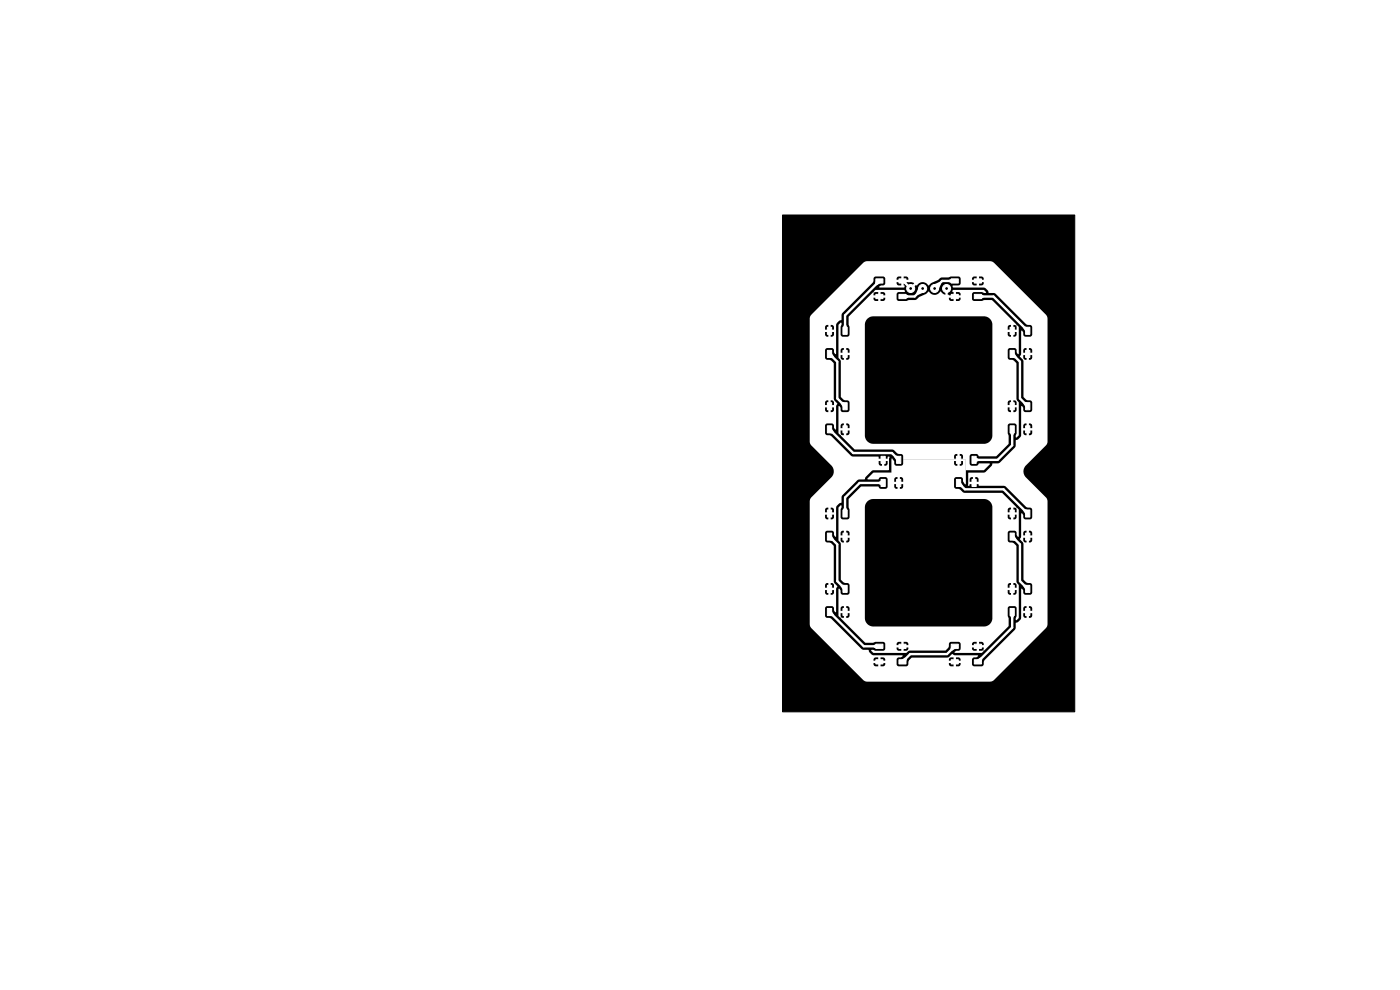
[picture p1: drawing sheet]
<svg xmlns="http://www.w3.org/2000/svg" width="297mm" height="210mm" viewBox="0 0 297 210" stroke-linecap="round" stroke-linejoin="round" font-family="sans-serif">
<path d="M166 45.6h62v105.4h-62z" fill="#000" stroke="#000" stroke-width=".21"/>
<g fill="#fff" stroke="#fff" stroke-width=".21">
<path d="M206.7 59.2h1.5v.8h-1.5z"/>
<path d="M206.7 62.4h1.5v.9h-1.5z"/>
<path d="M201.8 62.4h1.5v.9h-1.5z"/>
<path d="M201.8 59.2h1.5v.8h-1.5z"/>
<path d="M175.5 85.4h.9v1.5h-.9z"/>
<path d="M178.8 85.4h.9v1.5h-.9z"/>
<path d="M178.8 90.3h.9v1.5h-.9z"/>
<path d="M175.5 90.3h.9v1.5h-.9z"/>
<path d="M185.8 139.9h1.5v1h-1.5z"/>
<path d="M185.8 136.6h1.5v.9h-1.5z"/>
<path d="M190.7 136.6h1.5v.9h-1.5z"/>
<path d="M190.7 139.9h1.5v1h-1.5z"/>
<path d="M175.5 108.2h.9v1.5h-.9z"/>
<path d="M178.8 108.2h.9v1.5h-.9z"/>
<path d="M178.8 113.1h.9v1.5h-.9z"/>
<path d="M175.5 113.1h.9v1.5h-.9z"/>
<path d="M175.5 124.2h.9v1.5h-.9z"/>
<path d="M178.8 124.2h.9v1.5h-.9z"/>
<path d="M178.8 129.1h.9v1.5h-.9z"/>
<path d="M175.5 129.1h.9v1.5h-.9z"/>
<path d="M217.6 113.1h.9v1.5h-.9z"/>
<path d="M214.3 113.1h.9v1.5h-.9z"/>
<path d="M214.3 108.2h.9v1.5h-.9z"/>
<path d="M217.6 108.2h.9v1.5h-.9z"/>
<path d="M206.2 101.7h.9v1.5h-.9z"/>
<path d="M202.9 101.7h.9v1.5h-.9z"/>
<path d="M202.9 96.8h.9v1.5h-.9z"/>
<path d="M206.2 96.8h.9v1.5h-.9z"/>
<path d="M201.8 139.9h1.5v1h-1.5z"/>
<path d="M201.8 136.6h1.5v.9h-1.5z"/>
<path d="M206.7 136.6h1.5v.9h-1.5z"/>
<path d="M206.7 139.9h1.5v1h-1.5z"/>
<path d="M217.6 90.3h.9v1.5h-.9z"/>
<path d="M214.3 90.3h.9v1.5h-.9z"/>
<path d="M214.3 85.4h.9v1.5h-.9z"/>
<path d="M217.6 85.4h.9v1.5h-.9z"/>
<path d="M175.5 69.4h.9v1.5h-.9z"/>
<path d="M178.8 69.4h.9v1.5h-.9z"/>
<path d="M178.8 74.3h.9v1.5h-.9z"/>
<path d="M175.5 74.3h.9v1.5h-.9z"/>
<path d="M186.9 96.8h.9v1.5h-.9z"/>
<path d="M190.2 96.8h.9v1.5h-.9z"/>
<path d="M190.2 101.7h.9v1.5h-.9z"/>
<path d="M186.9 101.7h.9v1.5h-.9z"/>
<path d="M217.6 74.3h.9v1.5h-.9z"/>
<path d="M214.3 74.3h.9v1.5h-.9z"/>
<path d="M214.3 69.4h.9v1.5h-.9z"/>
<path d="M217.6 69.4h.9v1.5h-.9z"/>
<path d="M190.7 59.2h1.5v.8h-1.5z"/>
<path d="M190.7 62.4h1.5v.9h-1.5z"/>
<path d="M185.8 62.4h1.5v.9h-1.5z"/>
<path d="M185.8 59.2h1.5v.8h-1.5z"/>
<path d="M217.6 129.1h.9v1.5h-.9z"/>
<path d="M214.3 129.1h.9v1.5h-.9z"/>
<path d="M214.3 124.2h.9v1.5h-.9z"/>
<path d="M217.6 124.2h.9v1.5h-.9z"/>
<circle cx="193.2" cy="61.2" r=".85"/>
<circle cx="195.7" cy="61.2" r=".85"/>
<circle cx="198.3" cy="61.2" r=".85"/>
<circle cx="200.8" cy="61.2" r=".85"/>
</g>
<g fill="none" stroke="#fff" stroke-width=".5">
<path d="M186.6 59.6l-7.3 7.3v3.3M191.7 59.7l1.5 1.5M202.5 59.6h-2.6l-1.6 1.6M176 75.1l1.6 1.6v7.8l1.7 1.7M195.7 61.2l-1.7 1.7h-2.5M207.4 62.9h3.4l7.2 7.3M214.7 75.1l1.7 1.6v7.8l1.6 1.7M176 91.1l5 5h8.2l1.5 1.4M214.7 91.1v3.4l-3.1 3h-5M176 113.8l1.6 1.7v7.8l1.7 1.6M187.4 102.4h-5l-3.1 3.1v3.4M203.3 102.4l1.4 1.4h8.2l5.1 5.1"/>
<path d="M214.7 113.8l1.7 1.7v7.8l1.6 1.6M176 129.8l7.3 7.3h3.3M202.5 137.1l-1.6 1.7h-7.8l-1.6 1.6M214.7 129.8v3.3l-7.3 7.3"/>
</g>
<g fill="#fff">
<path d="M178 107.5l.3-.3h.2l-.2 1v1.5l.2 .3 .3 .2 1.2-.1 .2-.4-.2-3.8 2.6-2.7h3.7l.5 .5h1.1l.3-.1 .1-.4v-1.5l-.3-.4-1.2-.1-.5 .5h-2.2l-.1-.2 1.3-1.3h3.8v-2.7h.4l.2 .4 .1 .6 .4 .3h1l.3-.1 .1-1.2h13.3v.3h-2.5v.6a.55 .55 0 0 0 .7 .4v-1h.5v1l.4-.1 .2-.2 .1-.7h.6l-.1 4.9-.5-.6-.1-.6-.3-.3-1.2 .1-.3 .3v.6h-10.8l-.1-.9-1.1-.1a.55 .55 0 0 0-.7 .5v.5h.7v-1h.5v1h11.5v.5h-12.7v.6a.55 .55 0 0 0 .7 .4v-1h.5v1l.4-.1 .2-.2 .1-.7h10.8l.1 .9 1.1 .2 .9 .7 8.1 .1 3 3-.1 .2-1-.1a.55 .55 0 0 0-.7 .4v.6h.7v-1h.5v1h.7l-.1-.9h.2l.3 .3v1.1h-2.3v.7l.4 .3h.3v-1h.5v1a.55 .55 0 0 0 .7-.5v-.5h.4v4.6l-.1 .1-.3-.4v-.5l-.3-.4h-1.4l-.2 .4v1.6l.4 .5a1.31 1.31 0 0 1 1.4 .7v7.5l.5 .8v.6h-.4l-.1-.8-.4-.2h-1.2l-.2 .4v.6h.7v-1h.5v1h1.1v.5h-2.3v.5a.55 .55 0 0 0 .7 .5v-1h.5v1l.4-.1 .2-.2 .1-.7h.4v5.9l-.4 .4h-.2l.2-.9v-1.6l-.2-.3-.3-.1h-1l-.4 .2v1.8l.1 .5h-3.4v-23.6l-.3-.9-.9-.7h-24.4l-.8 .4-.6 1v6.3h-3.3v-.6a.55 .55 0 0 0-.7-.4l-1 .1-.2 .9h.7v-1h.5v1h4v.5h-5.2l.1 .7 .4 .3h.2v-1h.5v1l.5-.1 .2-.2v-.7h3.3v15.5h-3.3v-.6a.55 .55 0 0 0-.7-.4l-1 .1-.2 .9h.7v-1h.5v1h4v.5h-4v1l.5-.1 .2-.2v-.7h3.3v1.3l.2 .6 .6 .6 .9 .3h23.6l.7-.2 .6-.4 .3-.6 .1-.6h3.4v1.7l-4 4.1h-1.2a.55 .55 0 0 0-.5-.7h-1.6a.55 .55 0 0 0-.4 .7h1v-.7h.5v.7h2.2l-1.2 1.1-.1-.1 .1-.5h-2.5l.1 .4 .4 .3h.5v-.7h.5v.7l.9-.1-.4 .5h-5.6l-.1-.2 .4-.2 .5-.1 .3-.2v-1.4l-.3-.2h-1.7a.55 .55 0 0 0-.4 .7h-8.6l-.1-.5-.4-.2h-.5v.7h-.5v-.7h-.5a.55 .55 0 0 0-.5 .7h11.1v.2l-.1 .3h-9.5v.7h-.5v-.7h-1l.1 .4 .4 .3 1.6-.1 .3-.2 .1-.4h8.5l-.7 .6h-7.5l-.8 .5h-6.9l-.5-.4 .1-.2 .9 .2h1.6l.3-.2 .1-.3v-1l-.1-.3-.3-.2h-1.6l-.6 .2h-1.7l-5.1-5.1 .1-.2 .5 .1v-1h-.7v.9l-.4-.3v-5.8h.2l.2 .4 .1 .6 .3 .3h1.1l.4-.5v-1.8l-.4-.2-.8-.1-.6-.7v-7.5l-.5-.8v-6.9z"/>
<path d="M178.3 68.5h.2l-.2 .9 .1 1.8 .3 .2h1.3l.2-.4v-1.6l-.2-.6 .1-1.6 5.1-5.2 .2 .1-.1 .6h1v-.7h-.9l.3-.5h6.1l.2 .3-.1 .1-1.4 .1-.2 .2-.1 .5h-2.4a.55 .55 0 0 0-.5-.7h-.5v.7h3.4v.4h-4.9l.1 .5 .3 .2 .6 .1v-.8h.5v.8l.6-.1a.55 .55 0 0 0 .4-.7h2.4l.1 .5 .4 .3 3.4-.2 .9-.7 1.4-.6 .6-.6a1.55 1.55 0 0 0 2.6 0l.3 .4 .7 .3v-.9h.5v.9l.2 .2h1v-.7l-.3-.2 .2-.3h6.5l.5 .5-.4 .1-.5-.1-1.7-.1a.54 .54 0 0 0-.4 .8h-2.4l-.1-.5-.2-.2h-.7v.7h3.4v.4h-4.9l.1 .5 .3 .2 .6 .1v-.8h.5v.8l.6-.1a.55 .55 0 0 0 .4-.7h2.4l.1 .5 .4 .3 3.7-.2 5.2 5.2-.1 .1-1-.1a.55 .55 0 0 0-.7 .5v.5h.7v-1h.5v1h.7v-.9l.4 .4v1h-2.3v.6a.55 .55 0 0 0 .7 .4v-1h.5v1h.4l.2-.2 .1-.8h.4v4.7h-.1l-.3-.3v-.6l-.3-.3h-1.4l-.2 .3v1.7l.4 .4a1.31 1.31 0 0 1 1.4 .7v7.6l.5 .7v.6h-.4l-.1-.7-.4-.3-1.2 .1-.2 .3v.6h.7v-1h.5v1h1.1v.5h-2.3v.6a.55 .55 0 0 0 .7 .4v-1h.5v1h.4l.2-.2 .1-.8h.4v6l-.4 .4h-.2l.2-1v-1.5l-.2-.3-.3-.2h-1l-.4 .3v1.8l.1 .4h-3.4v-23.5l-.3-.9-.9-.7-24.4-.1-.8 .5-.6 1v6.2h-3.3v-.5a.55 .55 0 0 0-.7-.5l-1 .2-.2 .8h.7v-1h.5v1h4v.5h-5.2l.1 .8 .4 .2h.2v-1h.5v1h.5l.2-.2v-.8h3.3v15.5h-3.3v-.5a.55 .55 0 0 0-.7-.5l-1 .2-.2 .8h.7v-1h.5v1h4v.5h-4v1h.5l.2-.2v-.8h3.3v1.4l.2 .6 .6 .6 .9 .3h23.6l.7-.2 .6-.5 .3-.6 .1-.6 3.5 .1-.1 1.8-2.6 2.6h-3.6l-.5-.5h-1l-.4 .3-.1 .7h-1.4l-.1-.9-1.1-.1a.55 .55 0 0 0-.7 .5v.5h.7v-1h.5v1h2.1v1.1l.4 .4h1.1l.5-.5h2.2l.1 .2-1.3 1.3h-3.8v-2.3h-13.3l-.1-1.1-1.1-.2-1-.8-8.1-.1-2.9-2.9 .1-.2 .5 .1v-1h-.7v1l-.4-.4v-5.7h.2l.2 .3 .1 .7 .3 .2h1.1l.4-.4v-1.8l-.4-.3-.8-.1-.6-.6v-7.5l-.5-.8v-6.9z"/>
<path d="M189.1 97.3l.4 .2h-.4z"/>
<path d="M172.1 66.7l11-10.9 .7-.4h26.4l.7 .3 3.6 3.6h-5.8a.55 .55 0 0 0-.5-.6h-1.6a.55 .55 0 0 0-.4 .6h1v-.6h.5v.6h6.8l.5 .6h-8.8l.1 .4 .3 .2 .6 .1v-.7h.5v.7l.6-.1a.55 .55 0 0 0 .4-.6h6.3l7 7 .2 .7v7.2h-3.2l-.2-.8-1-.2a.55 .55 0 0 0-.7 .5v.5h.7v-1h.5v1h3.9v.5h-5.1v.8l.4 .2h.3v-1h.5v1h.4l.2-.2 .1-.8h3.2v15.5h-3.2v-.5a.55 .55 0 0 0-.7-.5l-1.1 .2-.1 .8h.7v-1h.5v1h3.9v.5h-5.1v.6a.55 .55 0 0 0 .7 .4v-1h.5v1h.4l.2-.2 .1-.8h3.2v2.4l-.2 .6-4.4 4.5-.4 .6-.1 .7 .2 .7 1.3 1.4h-11v-.6a.55 .55 0 0 0-.7-.4l-1.1 .1-.1 .9h.7v-1h.5v1h11.7l3.3 3.3 .3 .8v7.3h-3.2l-.2-.9-1-.1a.55 .55 0 0 0-.7 .4v.6h.7v-1h.5v1h3.9v.5h-5.1v.7l.4 .3h.3v-1h.5v1l.4-.1 .2-.2 .1-.7h3.2v11.6h-3.2l-.1-1.8-.3-.2-.9-.1-.6-.7v-7.5l-.1-.3-.6-.7 .2-.6v-4.8l.2-.1 .3 .3v.6l.2 .3h1.4l.3-.4-.1-1.8-.3-.2-.9-.2-4.5-4.4-5.5-.1-.1-.3h-1.9l-.1 .3-.3-.1 .2-2.6 3.5-.1 1.3-1.3 .3-.6 1.5-.1 3.2-3.3 .2-.3v-1.2l.5-.2 .6-.8 .1-6.3 .4 .4v.5l.2 .4h1.3l.3-.2v-2l-.3-.3-.9-.1-.6-.6v-7.5l-.1-.4-.6-.7 .2-.6v-4.8l.2-.1 .3 .4v.5l.2 .4h1.4l.3-.4-.1-1.8-.3-.3-.9-.1-6.5-6.5-.3-.1-1.1-.1-.2-.5-.7-.5-6.7-.1-.1-.4 1.3-.1 .3-.2 .1-1.3-.3-.3-1.7-.1-.6 .2h-1.4l-.7 .5h-6.4a.55 .55 0 0 0-.5-.6h-.5v.6h-.5v-.6h-.5a.55 .55 0 0 0-.5 .6h8.9l-1.5 .7-.6 .6a1.5 1.5 0 0 0-2.6 0l-.1-.2-.6 .7-.4-.4 .7-.6-.3-.2h-2v.7h-.5v-.7h-1l.1 .4 .2 .2 1.3 .1 .1 .3-5.3 .1-.1-.2 .4-.2 .5-.1 .3-.2v-1.4l-.3-.3-1.8 .1-.3 .3-.1 .9-6.5 6.5-.2 .3v1.2l-.5 .2-.6 .7v1.1h-.5v-.5a.55 .55 0 0 0-.7-.5l-1 .2-.2 .8h.7v-1h.5v1h1.2v.5h-2.4v.6a.55 .55 0 0 0 .7 .4v-1h.5v1h.5l.2-.2v-.8h.5v4.6l-.2 .1-.3-.3v-.6l-.2-.3-1.3-.1-.4 .4v1.7l.3 .4 1 .1 .6 .7v7.5l.7 1.1-.1 .2h-.6l-.1-.8-.3-.2h-.8a.55 .55 0 0 0-.7 .5v.5h.7v-1h.5v1h1.3l-.1 .5h-2.4l.1 .8 .4 .2h.2v-1h.5v1a.55 .55 0 0 0 .7-.4v-.6h.5v4.6l-.2 .1-.3-.3v-.6l-.2-.3h-1.4l-.3 .4v1.6l.2 .3 1.1 .3 4.4 4.3 5.6 .1 .1 .4h1.9v-.4h.3v.9h-2.2l.1 .7 .4 .3h.2v-1h.5v1a.55 .55 0 0 0 .7-.5v-.5h.3l-.1 1.9-3.4 .1-1.4 1.3-.3 .6h-1.1l-.4 .2-3.2 3.2-.2 .3v1.2l-.5 .2-.5 .6-.1 1.3h-.5v-.6a.55 .55 0 0 0-.7-.4l-1 .1-.2 .9h.7v-1h.5v1h1.2v.5h-2.4v.5a.55 .55 0 0 0 .7 .5v-1h.5v1l.5-.1 .2-.2v-.7h.5v4.6l-.2 .1-.3-.4v-.5l-.2-.4h-1.3l-.4 .4v1.6l.3 .4 1 .2 .6 .6v7.5l.7 1.2-.1 .2h-.6l-.1-.9-.3-.1h-.8a.55 .55 0 0 0-.7 .4v.6h.7v-1h.5v1h1.3l-.1 .5h-2.4l.1 .7 .4 .3h.2v-1h.5v1a.55 .55 0 0 0 .7-.5v-.5h.5v4.6l-.2 .1-.3-.4v-.5l-.2-.4h-1.4l-.3 .4v1.6l.2 .3 1.1 .3 6.6 6.6 1.3 .1 .3 .5 .7 .6 6.3 .1-.4 .3h-.4a.54 .54 0 0 0-.5 .8h-2.4l-.1-.5-.3-.2h-1.6a.55 .55 0 0 0-.5 .7h1v-.7h.5v.7h3.4v.4h-4.9l.1 .5 .3 .2h.6v-.7h.5v.7h.6a.55 .55 0 0 0 .4-.7h2.4l.1 .5 .3 .2 1.7 .1 .3-.3 .2-1 .7-.6h7.5l.3-.1 .7-.7 .6 .3 4.9 .1-.4 .3-.8 .2-.1 .6h-2.4a.55 .55 0 0 0-.5-.7h-1.6l-.3 .2-.1 .5h1v-.7h.5v.7h3.4v.4h-4.9l.1 .5 .3 .2h.6v-.7h.5v.7h.6a.55 .55 0 0 0 .4-.7h2.4l.1 .5 .3 .2h1.8l.3-.3 .1-.9 6.5-6.5 .2-.3v-1.2l.5-.2 .6-.8 .1-6.2 .4 .3v.7l.4 .3h1.1l.4-.5h3.2v3.9h-3.2l-.2-.9-1-.1a.55 .55 0 0 0-.7 .4v.6h.7v-1h.5v1h3.9v.5h-5.1v.5a.55 .55 0 0 0 .7 .5v-1h.5v1l.4-.1 .2-.2 .1-.7h3.2l-.1 2.7-11.2 11.4-.9 .4h-26.3l-.6-.4-11.1-11.1-.2-.7v-26.3l.3-.6 4.3-4.3 .5-1.1-.1-.7-.4-.6-4.3-4.3-.3-.6v-26.3z"/>
<path d="M198 60.4l1.3-.6 .3 .4-.5 1.3-.8-.3z"/>
<path d="M201.4 59.3l.4-.1 .7 .4-.7 .4-.4-.1z"/>
<path d="M191.5 62.9l.7-.4 .5 .1v.5l-.5 .2z"/>
<path d="M194.9 60.9l.8 .3 .4 .8-1.4 .6-.3-.4z"/>
<path d="M186.5 102.2l.4-.2 .5 .5-.5 .4-.4-.2z"/>
<path d="M179 107.7h.5l.2 .5-.4 .7-.5-.7z"/>
<path d="M217.4 108l.5 .2 .1 .7-.4 .2-.5-.8z"/>
<path d="M203.4 102.5l.4-.2 .5 .7-.4 .4-.4-.2z"/>
<path d="M207.5 62.9l.7-.4 .4 .1v.5l-.4 .2z"/>
<path d="M217.4 69.2l.5 .2 .1 .8-.4 .2-.5-.8z"/>
<path d="M217.1 85.6l.3-.4 .5 .2 .1 .8-.4 .2z"/>
<path d="M214.7 75.1l.5-.2 .5 .8-.4 .3-.5-.2z"/>
<path d="M214.7 113.8l.5-.2 .5 .8-.4 .4-.5-.2z"/>
<path d="M217.4 124l.5 .2 .1 .7-.4 .2-.5-.8z"/>
<path d="M214.7 129.8l.5 .8-.2 .4h-.5l-.2-.4z"/>
<path d="M207.3 139.9l.7-.4 .4 .3-.2 .5-.7 .1z"/>
<path d="M201.8 137.2l.7-.1 .2 .4-.7 .5-.4-.3z"/>
<path d="M191.3 139.9l.7-.4 .4 .3-.2 .5-.7 .1z"/>
<path d="M176 129.8l.4-.2 .5 .8-.3 .4-.5-.2z"/>
<path d="M185.4 136.8l.4-.1 .7 .4-.7 .4-.4-.1z"/>
<path d="M176 91.1l.4-.2 .5 .8-.3 .3-.5-.2z"/>
<path d="M190.1 96.6l.4 .2 .2 .7-.5 .2-.5-.7z"/>
<path d="M178.3 85.6l.4-.4 .5 .2 .1 .8-.5 .2z"/>
<path d="M176 75.1l.4-.2 .5 .8-.3 .3-.5-.2z"/>
<path d="M179 69h.5l.2 .4-.4 .8-.5-.8z"/>
<path d="M185.8 59.7l.8-.1 .1 .4-.7 .5-.4-.3z"/>
<path d="M206.7 97.5l.4-.4 .4 .2v.5l-.4 .2z"/>
<path d="M214.7 91.1l.5 .7-.2 .5h-.5l-.2-.5z"/>
<path d="M178.7 124l.5 .2 .1 .7-.5 .2-.5-.8z"/>
<path d="M176 113.8l.4-.2 .5 .8-.3 .4-.5-.2z"/>
</g>
<g fill="#000" stroke="#000" stroke-width=".21">
<circle cx="193.2" cy="61.2" r=".17"/>
<circle cx="195.7" cy="61.2" r=".17"/>
<circle cx="198.3" cy="61.2" r=".17"/>
<circle cx="200.8" cy="61.2" r=".17"/>
</g>
</svg>
